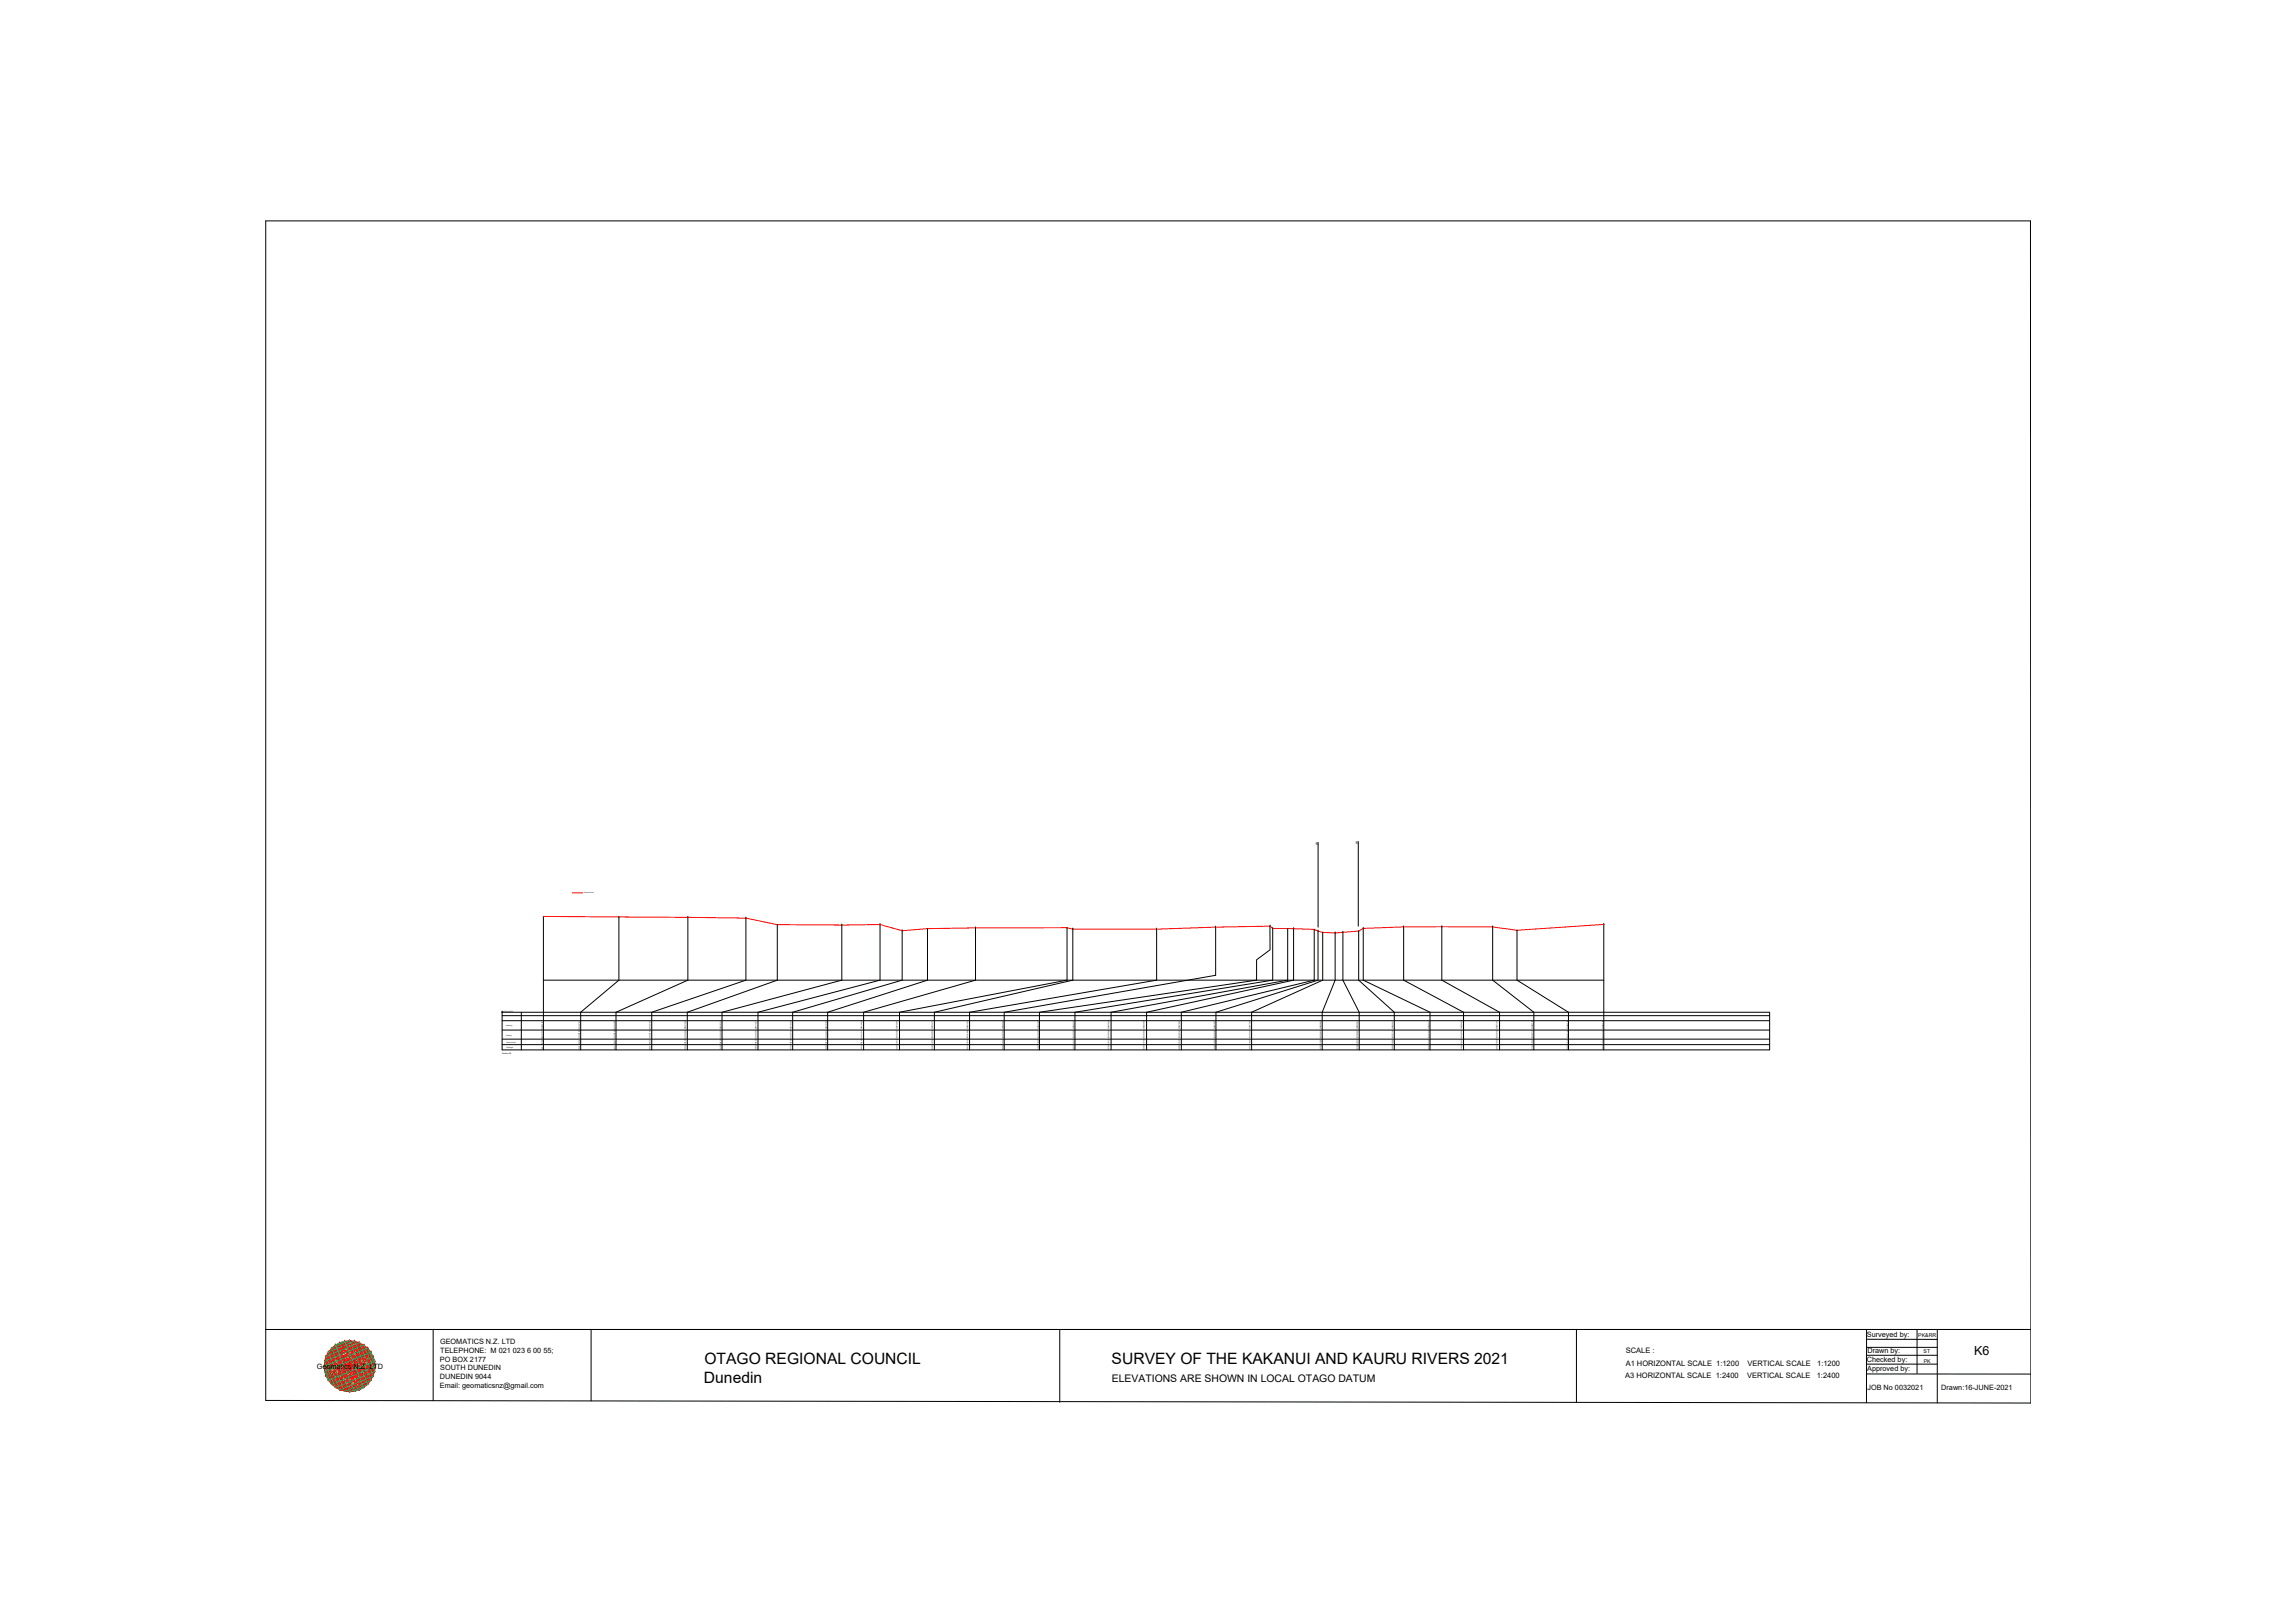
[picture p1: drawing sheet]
<svg xmlns="http://www.w3.org/2000/svg" width="420mm" height="297mm" viewBox="0 0 420 297" stroke-linecap="round" stroke-linejoin="round" font-family="sans-serif">
<defs><g id="words">
<g font-size="2.9">
<text x="129" y="249.6">OTAGO REGIONAL COUNCIL</text>
<text x="203.5" y="249.6">SURVEY OF THE KAKANUI AND KAURU RIVERS 2021</text>
<text x="128.9" y="253.1">Dunedin</text>
</g>
<text font-size="2.3" x="361.4" y="248.1">K6</text>
<text font-size="1.9" x="203.5" y="252.9">ELEVATIONS ARE SHOWN IN LOCAL OTAGO DATUM</text>
<g font-size="1.4">
<text x="297.6" y="250">A1 HORIZONTAL SCALE 1:1200</text>
<text x="297.6" y="247.6">SCALE :</text>
<text x="319.9" y="250">VERTICAL SCALE</text>
<text x="332.7" y="250">1:1200</text>
<text x="297.6" y="252.3">A3 HORIZONTAL SCALE 1:2400</text>
<text x="319.9" y="252.3">VERTICAL SCALE</text>
<text x="332.6" y="252.3">1:2400</text>
</g>
<g font-size="1.3">
<text x="80.6" y="246">GEOMATICS N.Z. LTD</text>
<text x="341.8" y="244.6">Surveyed by:</text>
<text x="58" y="250.5">Geomatics N.Z. LTD</text>
<text x="80.5" y="249.2">PO BOX 2177</text>
<text x="80.6" y="250.8">SOUTH DUNEDIN</text>
<text x="80.6" y="247.6">TELEPHONE: M 021 023 6 00 55;</text>
<text x="341.8" y="249.3">Checked by:</text>
<text x="341.8" y="251">Approved by:</text>
<text x="341.9" y="247.6">Drawn by:</text>
<text x="80.5" y="254">Email: geomaticsnz@gmail.com</text>
<text x="80.5" y="252.4">DUNEDIN 9044</text>
<text x="341.9" y="254.4">JOB No 0032021</text>
<text x="355.4" y="254.4">Drawn:16-JUNE-2021</text>
</g>
<g font-size="1">
<text x="351.2" y="244.7">PK&amp;RR</text>
<text x="352.2" y="247.6">ST</text>
<text x="352.2" y="249.4">PK</text>
</g>
<g font-size=".6">
<text x="241.3" y="154.6" transform="rotate(-90 241.3 154.6)">W</text>
<text x="248.7" y="154.4" transform="rotate(-90 248.7 154.4)">W</text>
</g>
<text font-size=".4" x="91.9" y="192.9">Section K6</text>
<g font-size=".3">
<text x="107" y="163.4">Ground Level</text>
<text x="91.9" y="185.2">DATUM 145.00</text>
<text x="92.7" y="187.9">Northing</text>
<text x="92.7" y="189.5">Easting</text>
<text x="92.7" y="190.8">Ground Level</text>
<text x="92.7" y="191.8">Chainage</text>
<text x="99.4" y="191.3" transform="rotate(-90 99.4 191.3)">187.09 1423367.95 5004295.07</text>
<text x="106.2" y="191.2" transform="rotate(-90 106.2 191.2)">186.86 1423386.86 5004267.81</text>
<text x="112.6" y="191.2" transform="rotate(-90 112.6 191.2)">186.67 1423404.04 5004242.86</text>
<text x="119.1" y="191.2" transform="rotate(-90 119.1 191.2)">186.33 1423418.61 5004221.93</text>
<text x="99.4" y="192.2" transform="rotate(-90 99.4 192.2)">0.29</text>
<text x="106.2" y="192.2" transform="rotate(-90 106.2 192.2)">33.46</text>
<text x="112.6" y="192.2" transform="rotate(-90 112.6 192.2)">63.75</text>
<text x="119.1" y="192.2" transform="rotate(-90 119.1 192.2)">89.26</text>
<text x="125.5" y="192.2" transform="rotate(-90 125.5 192.2)">103.05 183.47 1423426.46 5004210.59</text>
<text x="132" y="192.2" transform="rotate(-90 132 192.2)">131.39 183.29 1423442.56 5004187.27</text>
<text x="138.5" y="192.2" transform="rotate(-90 138.5 192.2)">148.20 183.53 1423452.36 5004173.61</text>
<text x="144.9" y="192.2" transform="rotate(-90 144.9 192.2)">157.91 180.82 1423457.39 5004165.28</text>
<text x="151.4" y="192.2" transform="rotate(-90 151.4 192.2)">169.05 181.73 1423466.12 5004157.80</text>
<text x="157.9" y="192.2" transform="rotate(-90 157.9 192.2)">190.15 182.05 1423476.14 5004139.05</text>
<text x="164.3" y="192.2" transform="rotate(-90 164.3 192.2)">230.35 182.12 1423502.83 5004108.69</text>
<text x="170.8" y="192.2" transform="rotate(-90 170.8 192.2)">232.90 181.53 1423499.34 5004103.12</text>
<text x="177.2" y="192.2" transform="rotate(-90 177.2 192.2)">269.73 181.48 1423519.84 5004072.52</text>
<text x="183.7" y="192.2" transform="rotate(-90 183.7 192.2)">295.65 182.39 1423535.87 5004052.08</text>
<text x="190.2" y="192.2" transform="rotate(-90 190.2 192.2)">319.57 182.80 1423552.61 5004034.60</text>
<text x="196.6" y="192.2" transform="rotate(-90 196.6 192.2)">320.73 181.79 1423553.98 5004034.15</text>
<text x="203.1" y="192.2" transform="rotate(-90 203.1 192.2)">327.30 181.76 1423554.55 5004026.46</text>
<text x="209.5" y="192.2" transform="rotate(-90 209.5 192.2)">329.90 181.69 1423556.46 5004024.68</text>
<text x="216" y="192.2" transform="rotate(-90 216 192.2)">338.98 181.39 1423561.23 5004016.94</text>
<text x="222.5" y="192.2" transform="rotate(-90 222.5 192.2)">340.63 180.65 1423562.06 5004015.50</text>
<text x="228.9" y="192.2" transform="rotate(-90 228.9 192.2)">342.71 180.07 1423563.09 5004013.69</text>
<text x="241.9" y="192.2" transform="rotate(-90 241.9 192.2)">347.53 179.81 1423566.12 5004009.92</text>
<text x="248.6" y="192.2" transform="rotate(-90 248.6 192.2)">351.56 180.10 1423568.27 5004006.51</text>
<text x="255" y="192.2" transform="rotate(-90 255 192.2)">358.50 180.64 1423571.44 5004000.27</text>
<text x="261.7" y="192.2" transform="rotate(-90 261.7 192.2)">360.52 181.81 1423573.40 5003999.17</text>
<text x="267.7" y="192.2" transform="rotate(-90 267.7 192.2)">378.25 182.49 1423583.58 5003984.65</text>
<text x="274.2" y="192.2" transform="rotate(-90 274.2 192.2)">395.03 182.55 1423593.38 5003971.02</text>
<text x="280.6" y="192.2" transform="rotate(-90 280.6 192.2)">417.39 182.45 1423607.13 5003953.36</text>
<text x="287.1" y="192.2" transform="rotate(-90 287.1 192.2)">428.06 181.01 1423611.60 5003943.46</text>
<text x="293.6" y="192.2" transform="rotate(-90 293.6 192.2)">466.19 183.58 1423633.84 5003912.49</text>
</g>
</g></defs>
<!-- layer: 0 -->
<g fill="none" stroke="#000" stroke-width=".18">
<path d="M48.7 40.4h323l.1 216.4-323.1-.5zM241.3 154.2v15.5M248.7 154v15.5M99.5 179.4h194.1M99.5 167.7v24.5M113.3 167.8v11.6l-7 5.9v6.9M125.9 167.9h.1M125.9 167.9v11.5l-13.1 5.9v6.9M136.5 168h.1M136.6 168h.1M136.6 168v11.4l-17.3 5.9v6.9M136.6 168h-.1"/>
<path d="M142.3 169.2v10.2l-16.5 5.9v6.9M154.1 169.3h.1M154.1 169.3v10.1l-21.9 5.9v6.9M161.1 169.2h.1M161.1 169.2v10.2l-22.3 5.9v6.9M165.2 170.3h.1M165.2 170.3v9.1l-20.1 5.9v6.9M169.8 170v9.4l-18.3 5.9v6.9M169.8 169.9v.1M178.6 169.8h.1M178.6 169.8v9.6l-20.5 5.9v6.9M195.3 169.8h.1"/>
<path d="M195.3 169.8v9.6l-30.6 5.9v6.9M196.4 170h.1M196.4 170v9.4l-25.3 5.9v6.9M211.7 170.1h.1M211.8 170.1h.1M211.8 170.1v9.3l-34.3 5.9v6.9M211.8 170.1h-.1M222.6 169.7h.1M222.6 169.7h-.1M222.6 169.7v8.8l-38.8 6.8v6.9M232.5 169.5v4.3l-2.5 1.9v3.7l-39.7 5.9v6.9M232.5 169.5h.1"/>
<path d="M233 169.9h.1M233 169.9v9.5l-36.2 5.9v6.9M235.7 169.9h.1M235.7 169.9v9.5l-32.3 5.9v6.9M236.8 170h.1M236.8 170v9.4l-26.9 5.9v6.9M240.6 170.1v9.3l-24.3 5.9v6.9M240.6 170.1h.1M241.3 170.4h.1M241.3 170.4v9l-18.7 5.9v6.9M242.2 170.6v8.8l-13.1 5.9v6.9M242.2 170.6h.1"/>
<path d="M244.4 170.8h.1M244.4 170.8v8.6l-2.3 5.9v6.9M245.9 170.6h.1M245.9 170.6h-.1M245.9 170.6v8.8l2.9 5.9v6.9M248.7 170.4v9l6.6 5.9v6.9M249.6 169.9h.1M249.6 169.9v9.5l12.2 5.9v6.9M257 169.6h.1M257 169.6v9.8l10.9 5.9v6.9M264 169.6h.1M264 169.6v9.8l10.5 5.9v6.9"/>
<path d="M273.3 169.7h.1M273.3 169.7v9.7l7.5 5.9v6.9M277.7 170.3h.1M277.7 170.3v9.1l9.4 5.9v6.9M293.6 169.2h.1M293.6 169.2v23M91.9 185.3h.1M91.9 185.3h232.1v6.9h-232.1zM91.9 191.2h232.1M91.9 190.2h232.1M91.9 188.5h232.1M91.9 186.8h232.1"/>
<path d="M91.9 185.9h232.1M95.4 185.3v6.9M48.7 243.3h323.1M79.3 243.3v13M108.2 243.3v13.1M194 243.3v13.3M288.6 243.3v13.4M341.7 248h13M341.7 251.5h30.1M341.7 245.1h13M341.7 249.7h13M341.7 246.6h13"/>
<path d="M341.7 243.3v13.4M351 243.3v8.1M354.7 243.3v13.4"/>
</g>
<path d="M99.5 167.7l37.1 .3 5.7 1.2h18.8l4.1 1.1 4.6-.3 8.8-.2h16.7l1.1 .2 15.4 .1 20.7-.6 .5 .4 7.6 .2 1.6 .5 2.2 .2 4.3-.4 .9-.5 7.4-.3 16.3 .1 4.4 .6 15.9-1.1M104.8 163.4h1.9" fill="none" stroke="#f00" stroke-width=".18"/>
<!-- layer: geo -->
<g fill="none" stroke="#545454" stroke-width=".18">
<path d="M59.3 250.1h9.4M59.4 249.1h9.2v1.9h-9.2zM59.7 248.3h8.6v3.6h-8.6zM59.7 248.3h.1M60.1 247.4h7.8v5.3h-7.8zM60.7 246.7h6.6v6.7h-6.6zM61.4 246.2v7.7h5.2v-7.7h-5.2M61.4 246.2h.1M62.2 245.7h3.6v8.7h-3.6zM63.1 245.5h1.8v9.1l-1.8 .1zM64 245.4v9.3M67.9 247.4h.1"/>
<path d="M68.6 249.1h.1"/>
</g>
<g fill="none" stroke="#ff0" stroke-width=".18">
<path d="M59.3 250.1l4.7-4.7 4.7 4.7-4.7 4.6-4.6-4.6M59.7 251.9l6.1-6.2 2.5 2.6-6.1 6.1zM60.1 247.4l1.3-1.2 6.5 6.5-1.3 1.2zM60.7 253.4h.1M60.7 246.7l6.6 6.7M61.4 253.9l-1.3-1.2 6.5-6.5 1.3 1.2-6.5 6.6M62.2 245.7l6.1 6.2-2.5 2.5-6.1-6.1zM63.1 245.5l5.5 5.5-3.7 3.7-5.5-5.6zM64.9 254.7h.1M64.9 245.5l3.7 3.6-5.5 5.6-3.7-3.7zM67.3 246.7h.1M67.3 246.7l-6.6 6.7"/>
<path d="M67.4 253.4h.1"/>
</g>
<g fill="none" stroke="#00b85c" stroke-width=".18">
<path d="M59.3 250.1l8-3.4 1.4 3.4-8 3.3zM59.4 249.1l7.2-2.9 2 4.8-7.2 3zM59.4 251l8.5-3.6 .7 1.7-8.5 3.6zM59.7 248.3l8.6 3.6M59.7 248.3l2.5 6.1M60.7 246.7l3.3-1.3 3.3 8-3.3 1.3zM62.2 245.7l3.6 8.7M63.1 245.5l3.5 8.5-1.7 .7M63.1 245.5l-1.7 .7 3.5 8.5M64.9 245.5l3 7.2-4.8 2M64.9 245.5l-4.8 1.9 3 7.3M65.8 245.7l-3.6 8.7"/>
<path d="M65.8 245.7l2.5 6.2M65.8 245.7l-6.1 2.6M68.3 248.3l-8.6 3.6M68.3 251.9l-6.1 2.5"/>
</g>
<g fill="none" stroke="#f00" stroke-width=".18">
<path d="M59.3 250.1l.4 1.8M59.3 250.1l2.9 4.3M59.3 250.1l6.5 4.3M59.3 250.1l9 1.8M59.3 250.1h.1M59.4 251h.1M59.4 249.1h.1M59.4 249.1l9.2 1.9M59.4 249.1l.7 3.6M59.4 249.1l3.7 5.6M59.4 251l2 3M59.4 251l5.5 3.6"/>
<path d="M59.4 249.1l7.2 4.8M59.4 251l8.5 1.7M59.7 248.3l-.4 1.8M59.7 248.3h.1M59.7 248.3l1 5.1M59.7 248.3l4.3 6.4M59.7 251.9l1 1.5M59.7 248.3l7.6 5.1M59.7 248.3l9 1.8M59.7 251.9l7.6 1.5M59.7 251.9h.1M60.1 247.4l7.8 5.3"/>
<path d="M60.1 247.4l1.3 6.5M60.1 252.7l6.5 1.2M60.1 247.4l-.7 3.6M60.1 252.7h.1M60.1 247.4h.1M60.1 247.4l4.8 7.3M60.1 252.7l3 2M60.1 247.4l8.5 1.7M60.7 246.8h.1M60.7 246.7l1.5 7.7M60.7 246.7l5.1 7.7M60.7 246.7l7.6 5.2"/>
<path d="M60.7 253.4l1.5 1M60.7 246.7l-1 1.6M60.7 246.7l7.6 1.6M60.7 253.4l5.1 1M60.7 246.7l-1 5.2M60.7 253.4h.1M61.4 246.2h.1M61.4 253.9h.1M61.4 246.2l2.6 3.9M61.4 246.2l1.7 8.5M61.4 246.2l7.2 4.8M61.4 246.1l-2 3"/>
<path d="M61.4 246.2l6.5 1.2M61.4 254l3.5 .7M61.4 246.2l-1.3 6.5M62.2 245.8h.1M62.2 245.7l1.8 9M62.2 245.7l5.1 7.7M62.2 245.7l-1.5 1M62.2 245.7l5.1 1M62.2 254.4l1.8 .3M62.2 245.7l-1.5 7.7M62.2 245.7l6.5 4.4M62.2 245.7l-2.9 4.4"/>
<path d="M62.3 254.4h.1M63.1 245.5h.1M63.1 245.5l.9 4.6M63.1 245.5l-1.7 8.4M63.1 254.7h.1M63.1 245.5l4.8 7.2M63.1 245.5l-3 1.9M63.1 245.5l5.5 3.6M63.1 245.4l-3.7 5.6M63.1 245.5l3.5 .7M64 245.4h.1M64 250.1l.9 4.6"/>
<path d="M64 250.1l2.6 3.9M64 250.1l-4.6 .9M64 250.1l-3.9 2.6M64 245.4l1.8 9M64 245.4l-1.8 .3M64 245.4l4.3 6.5M64 245.4l-4.3 2.9M64 245.4l4.3 2.9M64 245.4l-4.3 6.4 4.3 2.9M64 245.4l1.8 .3M64 245.4l-1.8 9M64 254.7h.1"/>
<path d="M64.9 254.7h.1M64.9 245.5h.1M64.9 245.5l-1.8 9.2M64.9 245.5l1.7 8.4M64.9 245.5l-3.5 .7M64.9 245.5l3.7 5.5M64.9 245.4l-4.8 7.3M65.8 245.7h.1M65.8 254.4l-1.8 .3M65.8 245.7l1.5 7.7M65.8 245.7l-5.1 1M65.8 245.7l2.9 4.4"/>
<path d="M65.8 245.7l-6.5 4.4M65.8 245.7l1.5 1M65.8 245.7l-5.1 7.7M65.8 245.7l-1.8 9M65.8 254.3h.1M66.6 253.9h.1M66.6 246.2h.1M66.6 246.2l-5.2 7.8M66.6 246.2l1.3 6.5M66.6 246.2l-6.5 1.2M66.6 254l-3.5 .7M66.6 246.2l2 2.9"/>
<path d="M66.6 246.2l-7.2 4.8M66.6 246.2l-1.7 8.5M67.3 246.7h.1M67.3 246.7l1 5.2M67.3 246.7l-7.6 1.6M67.3 253.4l-5.1 1M67.3 246.7l1 1.6M67.3 246.7l-7.6 5.2M67.3 253.4l-1.5 1M67.3 246.7l-5.1 7.7M67.3 246.7l-1.5 7.7M67.3 253.3h.1"/>
<path d="M67.9 247.4h.1M67.9 247.4l-3.9 2.7M67.9 247.4l.7 3.6M67.9 247.4l-8.5 1.7M67.9 252.7l-6.5 1.3M67.9 247.4l-3-2-5.5 3.7M67.9 252.7l-3 2M67.9 247.4l-4.8 7.2M67.9 247.4l-1.3 6.6M67.9 252.7h.1M68.3 248.2h.1M68.3 251.8h.1"/>
<path d="M68.3 248.3l.4 1.8M68.3 248.3l-9 1.8M68.3 251.9l-7.6 1.5M68.3 251.9l-4.3 2.8M68.3 248.3l-7.6 5.1M68.3 248.3l-4.3 6.4M68.3 251.8l-1 1.6M68.3 248.3l-1 5.1M68.6 249.1h.1M68.6 251l-8.5 1.7M68.6 249.1l-7.2 4.8M68.6 251l-5.5 3.7"/>
<path d="M68.6 249.1l-3.7 5.6M68.6 249.1l-.7 3.6M68.6 251h.1M68.6 249.1l-4.6 1M68.6 251l-2 2.9M68.7 250h.1M68.7 250.1l-9 1.8M68.7 250.1l-6.5 4.3M68.7 250.1l-2.9 4.3M68.7 250.1l-.4 1.8"/>
</g>
<use href="#words"/>
</svg>
